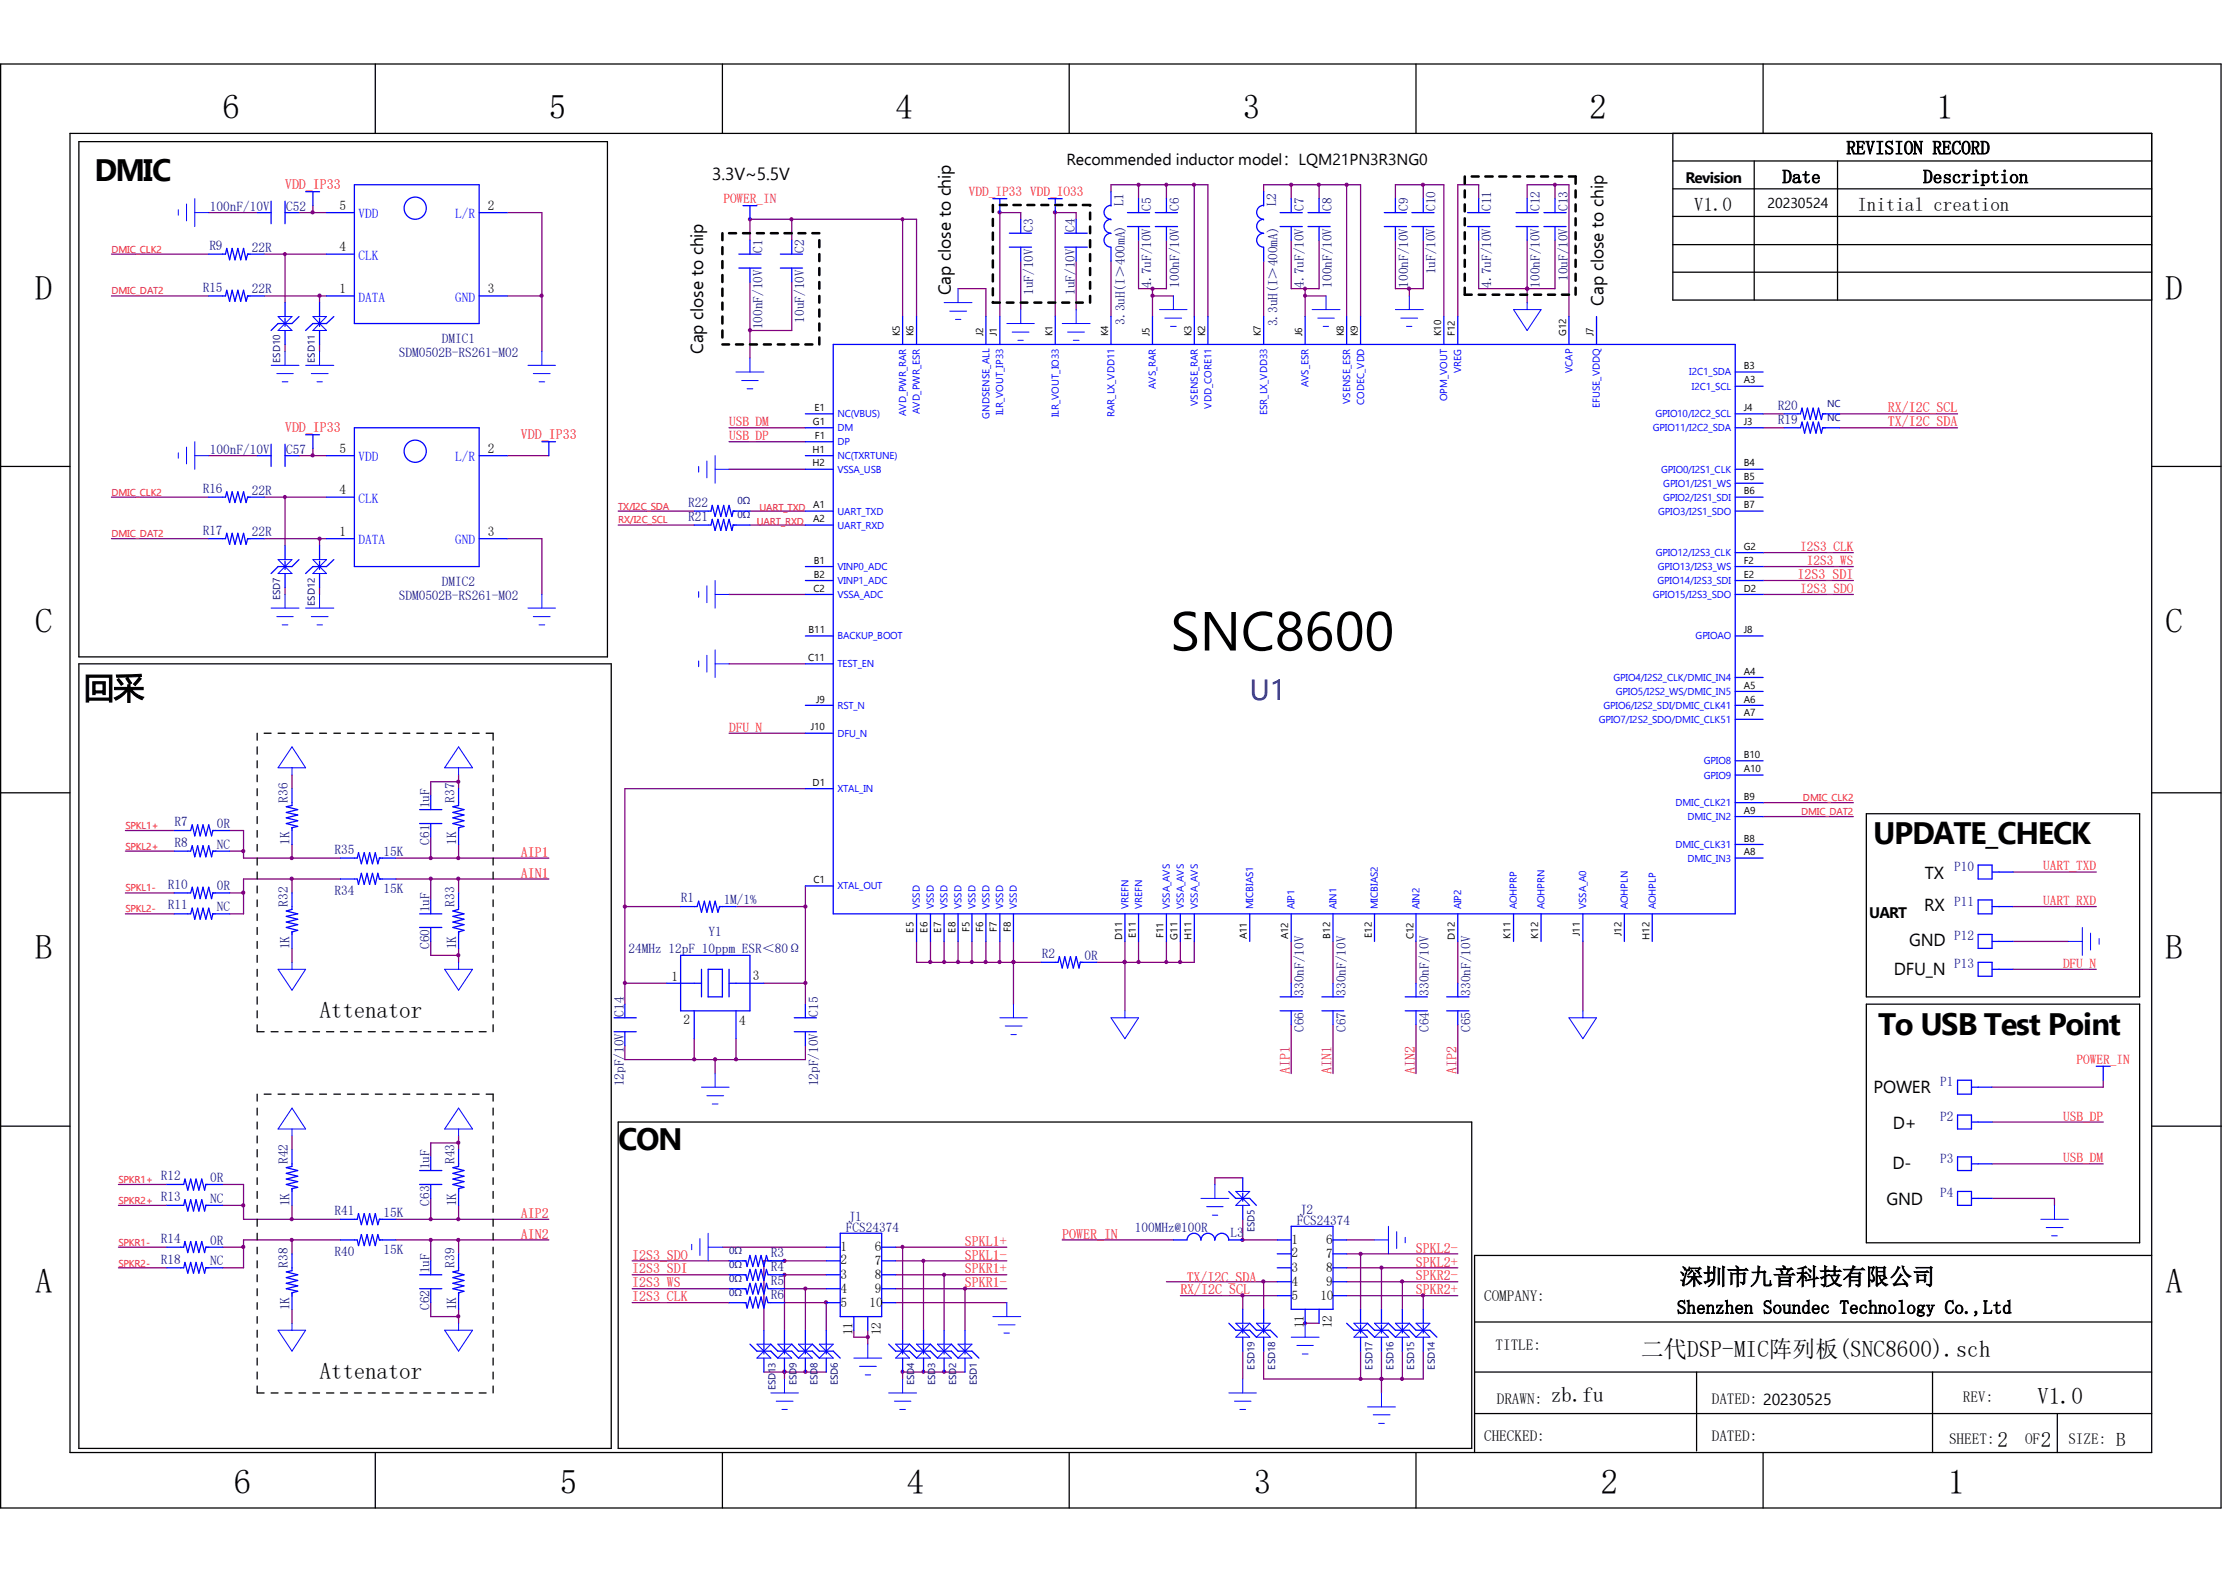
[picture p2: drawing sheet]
<svg xmlns="http://www.w3.org/2000/svg" width="297mm" height="210mm" viewBox="0 0 297 210" stroke-linecap="round" stroke-linejoin="round" font-family="sans-serif">
<defs><g id="words">
<text font-size="7.4" x="156.5" y="86.9">SNC8600</text>
<g font-size="4.6">
<text x="29.8" y="16">6</text>
<text x="73.4" y="16">5</text>
<text x="119.7" y="16">4</text>
<text x="166.1" y="16">3</text>
<text x="212.5" y="16">2</text>
<text x="258.9" y="16">1</text>
<text x="4.7" y="40.1">D</text>
<text x="289.5" y="40.1">D</text>
<text x="4.7" y="84.6">C</text>
<text x="289.5" y="84.6">C</text>
<text x="4.7" y="128.2">B</text>
<text x="289.5" y="128.2">B</text>
<text x="4.7" y="172.7">A</text>
<text x="289.5" y="172.7">A</text>
<text x="31.2" y="199.6">6</text>
<text x="74.8" y="199.6">5</text>
<text x="121.2" y="199.6">4</text>
<text x="167.6" y="199.6">3</text>
<text x="214" y="199.6">2</text>
<text x="260.3" y="199.6">1</text>
</g>
<g font-size="4.1">
<text x="12.6" y="24.2">DMIC</text>
<text x="250.4" y="112.7">UPDATE_CHECK</text>
<text x="251" y="138.3">To USB Test Point</text>
<text x="82.6" y="153.6">CON</text>
</g>
<text font-size="4" x="11.2" y="93.3">回采</text>
<text font-size="3.9" fill="#000080" x="167" y="93.5">U1</text>
<g font-size="3.1">
<text x="42.7" y="136">Attenator</text>
<text x="224.5" y="171.6">深圳市九音科技有限公司</text>
<text x="42.7" y="184.2">Attenator</text>
<text x="219.3" y="181.3">二代DSP-MIC阵列板(SNC8600).sch</text>
<text x="272.3" y="187.6">V1.0</text>
</g>
<g font-size="2.8">
<text x="207.3" y="187.3">zb.fu</text>
<text x="267" y="193.3">2</text>
<text x="272.8" y="193.3">2</text>
</g>
<g font-size="2.5">
<text x="246.8" y="20.6">REVISION RECORD</text>
<text x="226.4" y="28.2">V1.0</text>
<text x="238.3" y="24.5">Date</text>
<text x="248.3" y="28.2">Initial creation</text>
<text x="257.1" y="24.5">Description</text>
<text x="224.2" y="175.5">Shenzhen Soundec Technology Co.,Ltd</text>
<text x="282.9" y="193.1">B</text>
</g>
<g font-size="2.3">
<text x="95.2" y="24.1">3.3V~5.5V</text>
<text x="127.1" y="39.5" transform="rotate(-90 127.1 39.5)">Cap close to chip</text>
<text x="214.3" y="40.9" transform="rotate(-90 214.3 40.9)">Cap close to chip</text>
<text x="94" y="47.3" transform="rotate(-90 94 47.3)">Cap close to chip</text>
<text x="257.3" y="117.5">TX</text>
<text x="257.2" y="121.8">RX</text>
<text x="253.2" y="130.3">DFU_N</text>
<text x="255.2" y="126.4">GND</text>
<text x="250.4" y="146">POWER</text>
<text x="253" y="150.8">D+</text>
<text x="252.2" y="161">GND</text>
<text x="253" y="156.2">D-</text>
</g>
<text font-size="2.1" x="142.5" y="22">Recommended inductor model：LQM21PN3R3NG0</text>
<g font-size="2">
<text x="225.3" y="24.5">Revision</text>
<text x="249.9" y="122.6">UART</text>
<text x="198.4" y="173.9">COMPANY:</text>
<text x="199.9" y="180.3">TITLE:</text>
<text x="200.1" y="187.6">DRAWN:</text>
<text x="228.8" y="187.6">DATED: 20230525</text>
<text x="262.4" y="187.4">REV:</text>
<text x="198.4" y="192.6">CHECKED:</text>
<text x="228.8" y="192.6">DATED:</text>
<text x="260.5" y="193">SHEET:</text>
<text x="270.7" y="193">OF</text>
<text x="276.5" y="193">SIZE:</text>
</g>
<g font-size="1.9" fill="#f00">
<text x="38.1" y="25.2">VDD_IP33</text>
<text x="38.1" y="57.7">VDD_IP33</text>
<text x="69.6" y="58.6">VDD_IP33</text>
<text x="252.3" y="56.9">TX/I2C_SDA</text>
<text x="252.3" y="55.1">RX/I2C_SCL</text>
<text x="240.3" y="77.4">I2S3_SDI</text>
<text x="69.6" y="114.5">AIP1</text>
<text x="69.6" y="117.3">AIN1</text>
<text x="172.4" y="143.4" transform="rotate(-90 172.4 143.4)">AIP1</text>
<text x="178" y="143.4" transform="rotate(-90 178 143.4)">AIN1</text>
<text x="189.1" y="143.4" transform="rotate(-90 189.1 143.4)">AIN2</text>
<text x="194.7" y="143.4" transform="rotate(-90 194.7 143.4)">AIP2</text>
<text x="69.6" y="162.7">AIP2</text>
<text x="69.6" y="165.5">AIN2</text>
<text x="129" y="166.4">SPKL1+</text>
<text x="142" y="165.5">POWER_IN</text>
<text x="189.3" y="167.3">SPKL2-</text>
<text x="84.5" y="168.3">I2S3_SDO</text>
<text x="84.5" y="170.1">I2S3_SDI</text>
<text x="84.5" y="172">I2S3_WS</text>
<text x="84.5" y="173.9">I2S3_CLK</text>
<text x="129" y="168.3">SPKL1-</text>
<text x="129" y="170.1">SPKR1+</text>
<text x="129" y="172">SPKR1-</text>
<text x="157.8" y="172.9">RX/I2C_SCL</text>
<text x="158.6" y="171.2">TX/I2C_SDA</text>
<text x="189.3" y="169.2">SPKL2+</text>
<text x="189.3" y="171.1">SPKR2-</text>
<text x="189.3" y="172.9">SPKR2+</text>
</g>
<text font-size="1.9" x="236.3" y="27.8">20230524</text>
<g font-size="1.8" fill="#000080">
<text x="28.1" y="28.2">100nF/10V</text>
<text x="38.3" y="28.2">C52</text>
<text x="150.2" y="27.6" transform="rotate(-90 150.2 27.6)">L1</text>
<text x="153.9" y="28.2" transform="rotate(-90 153.9 28.2)">C5</text>
<text x="157.6" y="28.2" transform="rotate(-90 157.6 28.2)">C6</text>
<text x="170.6" y="27.6" transform="rotate(-90 170.6 27.6)">L2</text>
<text x="174.3" y="28.2" transform="rotate(-90 174.3 28.2)">C7</text>
<text x="178" y="28.2" transform="rotate(-90 178 28.2)">C8</text>
<text x="188.2" y="28.2" transform="rotate(-90 188.2 28.2)">C9</text>
<text x="191.9" y="28.2" transform="rotate(-90 191.9 28.2)">C10</text>
<text x="199.3" y="28.2" transform="rotate(-90 199.3 28.2)">C11</text>
<text x="205.8" y="28.2" transform="rotate(-90 205.8 28.2)">C12</text>
<text x="209.5" y="28.2" transform="rotate(-90 209.5 28.2)">C13</text>
<text x="28" y="33.4">R9</text>
<text x="33.7" y="33.6">22R</text>
<text x="101.9" y="33.7" transform="rotate(-90 101.9 33.7)">C1</text>
<text x="107.5" y="33.7" transform="rotate(-90 107.5 33.7)">C2</text>
<text x="138.1" y="31" transform="rotate(-90 138.1 31)">C3</text>
<text x="143.7" y="31" transform="rotate(-90 143.7 31)">C4</text>
<text x="27.1" y="38.9">R15</text>
<text x="33.7" y="39.2">22R</text>
<text x="138.1" y="39.4" transform="rotate(-90 138.1 39.4)">1uF/10V</text>
<text x="143.7" y="39.4" transform="rotate(-90 143.7 39.4)">1uF/10V</text>
<text x="153.9" y="38.4" transform="rotate(-90 153.9 38.4)">4.7uF/10V</text>
<text x="157.6" y="38.4" transform="rotate(-90 157.6 38.4)">100nF/10V</text>
<text x="174.3" y="38.4" transform="rotate(-90 174.3 38.4)">4.7uF/10V</text>
<text x="178" y="38.4" transform="rotate(-90 178 38.4)">100nF/10V</text>
<text x="188.2" y="38.4" transform="rotate(-90 188.2 38.4)">100nF/10V</text>
<text x="191.9" y="36.7" transform="rotate(-90 191.9 36.7)">1uF/10V</text>
<text x="199.3" y="38.4" transform="rotate(-90 199.3 38.4)">4.7uF/10V</text>
<text x="205.8" y="38.4" transform="rotate(-90 205.8 38.4)">100nF/10V</text>
<text x="209.5" y="37.6" transform="rotate(-90 209.5 37.6)">10uF/10V</text>
<text x="53.3" y="47.7">SDM0502B-RS261-M02</text>
<text x="59.1" y="45.8">DMIC1</text>
<text x="101.9" y="44" transform="rotate(-90 101.9 44)">100nF/10V</text>
<text x="107.5" y="43.1" transform="rotate(-90 107.5 43.1)">10uF/10V</text>
<text x="150.4" y="43.4" transform="rotate(-90 150.4 43.4)">3.3uH(I＞400mA)</text>
<text x="170.8" y="43.6" transform="rotate(-90 170.8 43.6)">3.3uH(I＞400mA)</text>
<text x="237.7" y="56.6">R19</text>
<text x="237.7" y="54.7">R20</text>
<text x="27.1" y="65.9">R16</text>
<text x="28.1" y="60.7">100nF/10V</text>
<text x="38.3" y="60.7">C57</text>
<text x="27.1" y="71.4">R17</text>
<text x="33.7" y="66.1">22R</text>
<text x="33.7" y="71.7">22R</text>
<text x="92" y="69.6">R21</text>
<text x="92" y="67.7">R22</text>
<text x="53.3" y="80.2">SDM0502B-RS261-M02</text>
<text x="59.1" y="78.3">DMIC2</text>
<text x="38.5" y="107.2" transform="rotate(-90 38.5 107.2)">R36</text>
<text x="57.4" y="108" transform="rotate(-90 57.4 108)">1uF</text>
<text x="60.8" y="107.2" transform="rotate(-90 60.8 107.2)">R37</text>
<text x="23.3" y="110.4">R7</text>
<text x="23.3" y="113.2">R8</text>
<text x="29" y="110.6">0R</text>
<text x="29" y="113.4">NC</text>
<text x="38.7" y="112.9" transform="rotate(-90 38.7 112.9)">1K</text>
<text x="57.4" y="112.9" transform="rotate(-90 57.4 112.9)">C61</text>
<text x="61" y="112.9" transform="rotate(-90 61 112.9)">1K</text>
<text x="22.4" y="118.7">R10</text>
<text x="29" y="119">0R</text>
<text x="44.7" y="119.5">R34</text>
<text x="44.7" y="114.1">R35</text>
<text x="51.3" y="119.3">15K</text>
<text x="51.3" y="114.3">15K</text>
<text x="261.2" y="116.3">P10</text>
<text x="22.4" y="121.5">R11</text>
<text x="29" y="121.8">NC</text>
<text x="38.5" y="121.1" transform="rotate(-90 38.5 121.1)">R32</text>
<text x="57.4" y="121.9" transform="rotate(-90 57.4 121.9)">1uF</text>
<text x="60.8" y="121.1" transform="rotate(-90 60.8 121.1)">R33</text>
<text x="91" y="120.6">R1</text>
<text x="94.7" y="125.1">Y1</text>
<text x="96.7" y="120.8">1M/1%</text>
<text x="261.2" y="121">P11</text>
<text x="261.2" y="125.6">P12</text>
<text x="38.7" y="126.8" transform="rotate(-90 38.7 126.8)">1K</text>
<text x="57.4" y="126.8" transform="rotate(-90 57.4 126.8)">C60</text>
<text x="61" y="126.8" transform="rotate(-90 61 126.8)">1K</text>
<text x="84" y="127.3">24MHz 12pF 10ppm ESR＜80Ω</text>
<text x="139.3" y="128">R2</text>
<text x="144.9" y="128.2">0R</text>
<text x="261.2" y="129.3">P13</text>
<text x="83.4" y="135.8" transform="rotate(-90 83.4 135.8)">C14</text>
<text x="109.3" y="135.8" transform="rotate(-90 109.3 135.8)">C15</text>
<text x="174.3" y="137.9" transform="rotate(-90 174.3 137.9)">C66</text>
<text x="174.3" y="133" transform="rotate(-90 174.3 133)">330nF/10V</text>
<text x="179.9" y="137.9" transform="rotate(-90 179.9 137.9)">C67</text>
<text x="179.9" y="133" transform="rotate(-90 179.9 133)">330nF/10V</text>
<text x="191" y="137.9" transform="rotate(-90 191 137.9)">C64</text>
<text x="191" y="133" transform="rotate(-90 191 133)">330nF/10V</text>
<text x="196.6" y="137.9" transform="rotate(-90 196.6 137.9)">C65</text>
<text x="196.6" y="133" transform="rotate(-90 196.6 133)">330nF/10V</text>
<text x="83.4" y="145.1" transform="rotate(-90 83.4 145.1)">12pF/10V</text>
<text x="109.3" y="145.1" transform="rotate(-90 109.3 145.1)">12pF/10V</text>
<text x="259.3" y="145.1">P1</text>
<text x="259.3" y="149.7">P2</text>
<text x="38.5" y="155.5" transform="rotate(-90 38.5 155.5)">R42</text>
<text x="60.8" y="155.5" transform="rotate(-90 60.8 155.5)">R43</text>
<text x="259.3" y="155.3">P3</text>
<text x="21.5" y="157.7">R12</text>
<text x="21.5" y="160.5">R13</text>
<text x="28.1" y="157.9">0R</text>
<text x="28.1" y="160.7">NC</text>
<text x="38.7" y="161.2" transform="rotate(-90 38.7 161.2)">1K</text>
<text x="57.4" y="161.1" transform="rotate(-90 57.4 161.1)">C63</text>
<text x="57.4" y="156.2" transform="rotate(-90 57.4 156.2)">1uF</text>
<text x="61" y="161.2" transform="rotate(-90 61 161.2)">1K</text>
<text x="259.3" y="159.9">P4</text>
<text x="21.5" y="166">R14</text>
<text x="28.1" y="166.3">0R</text>
<text x="44.7" y="167.8">R40</text>
<text x="44.7" y="162.3">R41</text>
<text x="51.3" y="167.5">15K</text>
<text x="51.3" y="162.6">15K</text>
<text x="103" y="167.9">R3</text>
<text x="113.1" y="164.6">FCS24374</text>
<text x="113.4" y="163.1">J1</text>
<text x="151.7" y="164.6">100MHz@100R</text>
<text x="164.5" y="165.3">L3</text>
<text x="173.4" y="163.7">FCS24374</text>
<text x="173.7" y="162.2">J2</text>
<text x="21.5" y="168.8">R18</text>
<text x="28.1" y="169">NC</text>
<text x="38.5" y="169.4" transform="rotate(-90 38.5 169.4)">R38</text>
<text x="57.4" y="170.1" transform="rotate(-90 57.4 170.1)">1uF</text>
<text x="60.8" y="169.4" transform="rotate(-90 60.8 169.4)">R39</text>
<text x="103" y="169.8">R4</text>
<text x="103" y="171.6">R5</text>
<text x="103" y="173.5">R6</text>
<text x="38.7" y="175" transform="rotate(-90 38.7 175)">1K</text>
<text x="57.4" y="175" transform="rotate(-90 57.4 175)">C62</text>
<text x="61" y="175" transform="rotate(-90 61 175)">1K</text>
</g>
<g font-size="1.8">
<text x="45.4" y="28">5</text>
<text x="65.2" y="28">2</text>
<text x="45.4" y="33.6">4</text>
<text x="45.4" y="39.2">1</text>
<text x="65.2" y="39.2">3</text>
<text x="45.4" y="60.5">5</text>
<text x="65.2" y="60.5">2</text>
<text x="45.4" y="71.6">1</text>
<text x="45.4" y="66">4</text>
<text x="65.2" y="71.6">3</text>
<text x="89.7" y="131">1</text>
<text x="100.6" y="131">3</text>
<text x="91.4" y="136.8">2</text>
<text x="98.8" y="136.9">4</text>
<text x="112.4" y="167.2">1</text>
<text x="116.9" y="167.2">6</text>
<text x="172.6" y="166.2">1</text>
<text x="172.6" y="167.9">2</text>
<text x="177.2" y="166.2">6</text>
<text x="112.4" y="168.8">2</text>
<text x="112.4" y="170.9">3</text>
<text x="112.4" y="172.7">4</text>
<text x="116.9" y="172.7">9</text>
<text x="116.9" y="170.9">8</text>
<text x="116.9" y="169">7</text>
<text x="172.6" y="169.9">3</text>
<text x="172.6" y="171.8">4</text>
<text x="172.6" y="173.7">5</text>
<text x="176.5" y="173.7">10</text>
<text x="177.2" y="171.8">9</text>
<text x="177.2" y="169.9">8</text>
<text x="177.2" y="168.1">7</text>
<text x="112.4" y="174.6">5</text>
<text x="114" y="178.4" transform="rotate(-90 114 178.4)">11</text>
<text x="116.2" y="174.6">10</text>
<text x="117.7" y="178.4" transform="rotate(-90 117.7 178.4)">12</text>
<text x="174.3" y="177.5" transform="rotate(-90 174.3 177.5)">11</text>
<text x="178" y="177.5" transform="rotate(-90 178 177.5)">12</text>
</g>
<g font-size="1.8" fill="#00f">
<text x="47.9" y="29.2">VDD</text>
<text x="60.8" y="29.2">L/R</text>
<text x="47.9" y="34.7">CLK</text>
<text x="47.9" y="40.3">DATA</text>
<text x="60.8" y="40.3">GND</text>
<text x="47.9" y="61.6">VDD</text>
<text x="60.8" y="61.6">L/R</text>
<text x="47.9" y="67.2">CLK</text>
<text x="47.9" y="72.7">DATA</text>
<text x="60.8" y="72.7">GND</text>
</g>
<g font-size="1.8" fill="#f00">
<text x="96.7" y="27.1">POWER_IN</text>
<text x="129.5" y="26.2">VDD_IP33 VDD_IO33</text>
<text x="97.5" y="56.9">USB_DM</text>
<text x="97.5" y="58.8">USB_DP</text>
<text x="240.6" y="73.7">I2S3_CLK</text>
<text x="241.5" y="75.5">I2S3_WS</text>
<text x="240.6" y="79.2">I2S3_SDO</text>
<text x="97.5" y="97.7">DFU_N</text>
<text x="273.1" y="116.3">UART_TXD</text>
<text x="273.1" y="120.9">UART_RXD</text>
<text x="275.8" y="129.3">DFU_N</text>
<text x="277.6" y="142.1">POWER_IN</text>
<text x="275.8" y="149.7">USB_DP</text>
<text x="275.8" y="155.3">USB_DM</text>
</g>
<g font-size="1.3" fill="#f00">
<text x="14.9" y="33.7">DMIC_CLK2</text>
<text x="14.9" y="39.3">DMIC_DAT2</text>
<text x="14.9" y="66.3">DMIC_CLK2</text>
<text x="14.9" y="71.8">DMIC_DAT2</text>
<text x="82.6" y="68.1">TX/I2C_SDA</text>
<text x="82.6" y="69.9">RX/I2C_SCL</text>
<text x="101.2" y="70.1">UART_RXD</text>
<text x="101.5" y="68.3">UART_TXD</text>
<text x="241" y="107">DMIC_CLK2</text>
<text x="16.8" y="110.7">SPKL1+</text>
<text x="16.8" y="113.5">SPKL2+</text>
<text x="240.7" y="108.9">DMIC_DAT2</text>
<text x="16.8" y="119.1">SPKL1-</text>
<text x="16.8" y="121.9">SPKL2-</text>
<text x="15.8" y="158.1">SPKR1+</text>
<text x="15.8" y="160.8">SPKR2+</text>
<text x="15.8" y="166.4">SPKR1-</text>
<text x="15.8" y="169.2">SPKR2-</text>
</g>
<g font-size="1.3">
<text x="120.3" y="44.9" transform="rotate(-90 120.3 44.9)">K5</text>
<text x="122.1" y="44.9" transform="rotate(-90 122.1 44.9)">K6</text>
<text x="131.4" y="44.9" transform="rotate(-90 131.4 44.9)">J2</text>
<text x="133.3" y="44.9" transform="rotate(-90 133.3 44.9)">J1</text>
<text x="140.7" y="44.9" transform="rotate(-90 140.7 44.9)">K1</text>
<text x="148.1" y="44.9" transform="rotate(-90 148.1 44.9)">K4</text>
<text x="153.7" y="44.9" transform="rotate(-90 153.7 44.9)">J5</text>
<text x="159.3" y="44.9" transform="rotate(-90 159.3 44.9)">K3</text>
<text x="161.1" y="44.9" transform="rotate(-90 161.1 44.9)">K2</text>
<text x="168.5" y="44.9" transform="rotate(-90 168.5 44.9)">K7</text>
<text x="174.1" y="44.9" transform="rotate(-90 174.1 44.9)">J6</text>
<text x="179.6" y="44.9" transform="rotate(-90 179.6 44.9)">K8</text>
<text x="181.5" y="44.9" transform="rotate(-90 181.5 44.9)">K9</text>
<text x="192.7" y="44.9" transform="rotate(-90 192.7 44.9)">K10</text>
<text x="194.5" y="44.9" transform="rotate(-90 194.5 44.9)">F12</text>
<text x="209.3" y="44.9" transform="rotate(-90 209.3 44.9)">G12</text>
<text x="213" y="44.9" transform="rotate(-90 213 44.9)">J7</text>
<text x="233.1" y="51.2">A3</text>
<text x="233.1" y="49.4">B3</text>
<text x="108.7" y="56.8">G1</text>
<text x="108.9" y="54.9">E1</text>
<text x="108.9" y="58.6">F1</text>
<text x="233.1" y="54.9">J4</text>
<text x="233.1" y="56.8">J3</text>
<text x="108.6" y="60.5">H1</text>
<text x="108.6" y="62.3">H2</text>
<text x="233.1" y="64.2">B5</text>
<text x="233.1" y="62.3">B4</text>
<text x="108.7" y="67.9">A1</text>
<text x="108.7" y="69.8">A2</text>
<text x="233.1" y="67.9">B7</text>
<text x="233.1" y="66">B6</text>
<text x="108.8" y="75.3">B1</text>
<text x="108.8" y="77.2">B2</text>
<text x="233.1" y="73.4">G2</text>
<text x="233.1" y="75.3">F2</text>
<text x="233.1" y="77.2">E2</text>
<text x="108.8" y="79">C2</text>
<text x="233.1" y="79">D2</text>
<text x="108" y="88.3">C11</text>
<text x="108.1" y="84.6">B11</text>
<text x="233.1" y="84.6">J8</text>
<text x="109.1" y="93.9">J9</text>
<text x="233.1" y="95.7">A7</text>
<text x="233.1" y="93.9">A6</text>
<text x="233.1" y="92">A5</text>
<text x="233.1" y="90.2">A4</text>
<text x="108.4" y="97.6">J10</text>
<text x="233.1" y="101.3">B10</text>
<text x="108.6" y="105">D1</text>
<text x="233.1" y="103.2">A10</text>
<text x="233.1" y="106.8">B9</text>
<text x="233.1" y="108.7">A9</text>
<text x="233.1" y="112.4">B8</text>
<text x="108.8" y="118">C1</text>
<text x="233.1" y="114.3">A8</text>
<text x="122.1" y="124.6" transform="rotate(-90 122.1 124.6)">E5</text>
<text x="124" y="124.6" transform="rotate(-90 124 124.6)">E6</text>
<text x="125.8" y="124.6" transform="rotate(-90 125.8 124.6)">E7</text>
<text x="127.7" y="124.6" transform="rotate(-90 127.7 124.6)">E8</text>
<text x="129.6" y="124.5" transform="rotate(-90 129.6 124.5)">F5</text>
<text x="131.4" y="124.5" transform="rotate(-90 131.4 124.5)">F6</text>
<text x="133.3" y="124.5" transform="rotate(-90 133.3 124.5)">F7</text>
<text x="135.1" y="124.5" transform="rotate(-90 135.1 124.5)">F8</text>
<text x="150" y="125.6" transform="rotate(-90 150 125.6)">D11</text>
<text x="151.8" y="125.3" transform="rotate(-90 151.8 125.3)">E11</text>
<text x="155.5" y="125.3" transform="rotate(-90 155.5 125.3)">F11</text>
<text x="157.4" y="125.6" transform="rotate(-90 157.4 125.6)">G11</text>
<text x="159.3" y="125.6" transform="rotate(-90 159.3 125.6)">H11</text>
<text x="166.7" y="125.5" transform="rotate(-90 166.7 125.5)">A11</text>
<text x="172.2" y="125.5" transform="rotate(-90 172.2 125.5)">A12</text>
<text x="177.8" y="125.4" transform="rotate(-90 177.8 125.4)">B12</text>
<text x="183.4" y="125.3" transform="rotate(-90 183.4 125.3)">E12</text>
<text x="188.9" y="125.5" transform="rotate(-90 188.9 125.5)">C12</text>
<text x="194.5" y="125.6" transform="rotate(-90 194.5 125.6)">D12</text>
<text x="201.9" y="125.4" transform="rotate(-90 201.9 125.4)">K11</text>
<text x="205.6" y="125.4" transform="rotate(-90 205.6 125.4)">K12</text>
<text x="211.2" y="125.1" transform="rotate(-90 211.2 125.1)">J11</text>
<text x="216.7" y="125.1" transform="rotate(-90 216.7 125.1)">J12</text>
<text x="220.5" y="125.6" transform="rotate(-90 220.5 125.6)">H12</text>
</g>
<g font-size="1.3" fill="#000080">
<text x="37.5" y="48.5" transform="rotate(-90 37.5 48.5)">ESD10</text>
<text x="42.1" y="48.5" transform="rotate(-90 42.1 48.5)">ESD11</text>
<text x="244.2" y="56.3">NC</text>
<text x="244.2" y="54.4">NC</text>
<text x="98.6" y="69.3">0Ω</text>
<text x="98.6" y="67.4">0Ω</text>
<text x="37.5" y="80.2" transform="rotate(-90 37.5 80.2)">ESD7</text>
<text x="42.1" y="80.9" transform="rotate(-90 42.1 80.9)">ESD12</text>
<text x="97.5" y="167.6">0Ω</text>
<text x="167.7" y="164.6" transform="rotate(-90 167.7 164.6)">ESD5</text>
<text x="97.5" y="169.4">0Ω</text>
<text x="97.5" y="171.3">0Ω</text>
<text x="97.5" y="173.1">0Ω</text>
<text x="103.7" y="185.8" transform="rotate(-90 103.7 185.8)">ESD13</text>
<text x="106.5" y="185" transform="rotate(-90 106.5 185)">ESD9</text>
<text x="109.3" y="185" transform="rotate(-90 109.3 185)">ESD8</text>
<text x="112" y="185" transform="rotate(-90 112 185)">ESD6</text>
<text x="122.2" y="185" transform="rotate(-90 122.2 185)">ESD4</text>
<text x="125" y="185" transform="rotate(-90 125 185)">ESD3</text>
<text x="127.8" y="185" transform="rotate(-90 127.8 185)">ESD2</text>
<text x="130.6" y="185" transform="rotate(-90 130.6 185)">ESD1</text>
<text x="167.7" y="183" transform="rotate(-90 167.7 183)">ESD19</text>
<text x="170.5" y="183" transform="rotate(-90 170.5 183)">ESD18</text>
<text x="183.5" y="183" transform="rotate(-90 183.5 183)">ESD17</text>
<text x="186.3" y="183" transform="rotate(-90 186.3 183)">ESD16</text>
<text x="189" y="183" transform="rotate(-90 189 183)">ESD15</text>
<text x="191.8" y="183" transform="rotate(-90 191.8 183)">ESD14</text>
</g>
<g font-size="1.3" fill="#00f">
<text x="154.5" y="52" transform="rotate(-90 154.5 52)">AVS_RAR</text>
<text x="174.9" y="51.7" transform="rotate(-90 174.9 51.7)">AVS_ESR</text>
<text x="180.5" y="54" transform="rotate(-90 180.5 54)">VSENSE_ESR</text>
<text x="193.5" y="53.6" transform="rotate(-90 193.5 53.6)">OPM_VOUT</text>
<text x="195.3" y="49.8" transform="rotate(-90 195.3 49.8)">VREG</text>
<text x="210.2" y="49.9" transform="rotate(-90 210.2 49.9)">VCAP</text>
<text x="225.8" y="50.2">I2C1_SDA</text>
<text x="226.1" y="52.1">I2C1_SCL</text>
<text x="111.9" y="57.6">DM</text>
<text x="111.9" y="59.5">DP</text>
<text x="111.9" y="55.8">NC(VBUS)</text>
<text x="121.1" y="55.6" transform="rotate(-90 121.1 55.6)">AVD_PWR_RAR</text>
<text x="123" y="55.3" transform="rotate(-90 123 55.3)">AVD_PWR_ESR</text>
<text x="132.2" y="55.9" transform="rotate(-90 132.2 55.9)">GNDSENSE_ALL</text>
<text x="134.1" y="55.5" transform="rotate(-90 134.1 55.5)">ILR_VOUT_IP33</text>
<text x="141.5" y="55.8" transform="rotate(-90 141.5 55.8)">ILR_VOUT_IO33</text>
<text x="149" y="55.7" transform="rotate(-90 149 55.7)">RAR_LX_VDD11</text>
<text x="160.1" y="54.2" transform="rotate(-90 160.1 54.2)">VSENSE_RAR</text>
<text x="161.9" y="54.6" transform="rotate(-90 161.9 54.6)">VDD_CORE11</text>
<text x="169.4" y="55.5" transform="rotate(-90 169.4 55.5)">ESR_LX_VDD33</text>
<text x="182.3" y="54.1" transform="rotate(-90 182.3 54.1)">CODEC_VDD</text>
<text x="213.9" y="54.5" transform="rotate(-90 213.9 54.5)">EFUSE_VDDQ</text>
<text x="220.9" y="57.6">GPIO11/I2C2_SDA</text>
<text x="221.3" y="55.8">GPIO10/I2C2_SCL</text>
<text x="111.9" y="61.3">NC(TXRTUNE)</text>
<text x="111.9" y="63.2">VSSA_USB</text>
<text x="222" y="63.2">GPIO0/I2S1_CLK</text>
<text x="222.3" y="65">GPIO1/I2S1_WS</text>
<text x="111.9" y="68.7">UART_TXD</text>
<text x="111.9" y="70.6">UART_RXD</text>
<text x="221.7" y="68.7">GPIO3/I2S1_SDO</text>
<text x="222.3" y="66.9">GPIO2/I2S1_SDI</text>
<text x="111.9" y="76.2">VINP0_ADC</text>
<text x="221.3" y="74.3">GPIO12/I2S3_CLK</text>
<text x="221.6" y="76.2">GPIO13/I2S3_WS</text>
<text x="111.9" y="79.9">VSSA_ADC</text>
<text x="111.9" y="78">VINP1_ADC</text>
<text x="220.9" y="79.9">GPIO15/I2S3_SDO</text>
<text x="221.6" y="78">GPIO14/I2S3_SDI</text>
<text x="111.9" y="85.4">BACKUP_BOOT</text>
<text x="111.9" y="89.2">TEST_EN</text>
<text x="226.7" y="85.4">GPIOAO</text>
<text x="111.9" y="94.7">RST_N</text>
<text x="214.3" y="94.7">GPIO6/I2S2_SDI/DMIC_CLK41</text>
<text x="215.7" y="91">GPIO4/I2S2_CLK/DMIC_IN4</text>
<text x="216" y="92.8">GPIO5/I2S2_WS/DMIC_IN5</text>
<text x="111.9" y="98.4">DFU_N</text>
<text x="213.7" y="96.6">GPIO7/I2S2_SDO/DMIC_CLK51</text>
<text x="111.9" y="105.8">XTAL_IN</text>
<text x="223.9" y="107.7">DMIC_CLK21</text>
<text x="227.8" y="104">GPIO9</text>
<text x="227.8" y="102.1">GPIO8</text>
<text x="223.9" y="113.3">DMIC_CLK31</text>
<text x="225.6" y="109.6">DMIC_IN2</text>
<text x="111.9" y="118.8">XTAL_OUT</text>
<text x="225.6" y="115.1">DMIC_IN3</text>
<text x="123" y="121.5" transform="rotate(-90 123 121.5)">VSSD</text>
<text x="124.8" y="121.5" transform="rotate(-90 124.8 121.5)">VSSD</text>
<text x="126.7" y="121.5" transform="rotate(-90 126.7 121.5)">VSSD</text>
<text x="128.5" y="121.5" transform="rotate(-90 128.5 121.5)">VSSD</text>
<text x="130.4" y="121.5" transform="rotate(-90 130.4 121.5)">VSSD</text>
<text x="132.2" y="121.5" transform="rotate(-90 132.2 121.5)">VSSD</text>
<text x="134.1" y="121.5" transform="rotate(-90 134.1 121.5)">VSSD</text>
<text x="135.9" y="121.5" transform="rotate(-90 135.9 121.5)">VSSD</text>
<text x="150.8" y="121.5" transform="rotate(-90 150.8 121.5)">VREFN</text>
<text x="152.6" y="121.5" transform="rotate(-90 152.6 121.5)">VREFN</text>
<text x="156.4" y="121.5" transform="rotate(-90 156.4 121.5)">VSSA_AVS</text>
<text x="158.2" y="121.5" transform="rotate(-90 158.2 121.5)">VSSA_AVS</text>
<text x="160.1" y="121.5" transform="rotate(-90 160.1 121.5)">VSSA_AVS</text>
<text x="167.5" y="121.5" transform="rotate(-90 167.5 121.5)">MICBIAS1</text>
<text x="173.1" y="121.5" transform="rotate(-90 173.1 121.5)">AIP1</text>
<text x="178.6" y="121.5" transform="rotate(-90 178.6 121.5)">AIN1</text>
<text x="184.2" y="121.5" transform="rotate(-90 184.2 121.5)">MICBIAS2</text>
<text x="189.7" y="121.5" transform="rotate(-90 189.7 121.5)">AIN2</text>
<text x="195.3" y="121.5" transform="rotate(-90 195.3 121.5)">AIP2</text>
<text x="202.8" y="121.5" transform="rotate(-90 202.8 121.5)">AOHPRP</text>
<text x="206.5" y="121.5" transform="rotate(-90 206.5 121.5)">AOHPRN</text>
<text x="212" y="121.5" transform="rotate(-90 212 121.5)">VSSA_A0</text>
<text x="217.6" y="121.5" transform="rotate(-90 217.6 121.5)">AOHPLN</text>
<text x="221.3" y="121.5" transform="rotate(-90 221.3 121.5)">AOHPLP</text>
</g>
</g></defs>
<g fill="none" stroke="#800080" stroke-width=".17">
<path d="M14.9 39.5h13M14.9 34h13M27.9 28.4h6.5M35.3 39.5h8.3M35.3 34h8.3M38.1 34v6.4M40 28.4h3.6M41.8 27.5v.9M42.7 39.5v.9M67.8 28.4h4.6v18.5M67.8 39.5h4.6M100.2 29.3h.1"/>
<path d="M100.2 29.3v2.8M100.2 37.7v10.1M100.2 29.3h22.3v13M105.8 29.3v2.8M105.8 37.7v6.5h-5.6M120.6 29.3v13M128.1 38.6h3.7v3.7M133.6 28.4h.1M133.6 28.4v13.9M133.6 28.4h2.8v.9M136.4 34.9v6.5M141.1 28.4h.1"/>
<path d="M141.1 28.4v13.9M141.1 28.4h2.7v.9M143.8 34.9v6.5M148.5 25.6v-.9h13v17.6M148.5 34.9v7.4M152.2 32.1v6.5h3.7v-6.5M152.2 24.7v1.8M154.1 38.6v3.7M154.1 39.5h2.7M155.9 24.7v1.8M159.6 24.7v17.6M168.9 25.6v-.9h13v17.6"/>
<path d="M168.9 34.9v7.4M172.6 32.1v6.5h3.7v-6.5M172.6 24.7v1.8M174.5 39.5h2.7M174.5 38.6v3.7M176.3 24.7v1.8M180 24.7v17.6M186.5 32.1v6.5h3.7v-6.5M186.5 26.5v-1.8h6.5v17.6M188.4 38.6v.9M190.2 24.7v1.8M197.7 32.1v6.5h10.2v-6.5"/>
<path d="M197.7 26.5v-1.8h-2.8v17.6M204.1 38.6h.1M204.1 26.5v-1.8h5.6v17.6M204.1 32.1v8.3M207.9 24.7v1.8M38.1 46v.9M41.8 59.9v1M42.7 46v.9M97.5 57.1h10.2M97.5 59h10.2M235.7 57.1h2.8M235.7 55.3h2.8"/>
<path d="M245.9 57.1h15.8M245.9 55.3h15.8M14.9 72h13M14.9 66.4h13M27.9 60.9h6.5M35.3 72h8.3M35.3 66.4h8.3M38.1 66.4v6.5M38.1 78.5v.9M40 60.9h3.6M42.7 72v.9M42.7 78.5v.9"/>
<path d="M67.8 72h4.6v7.4M67.8 60.9h5.6M82.6 68.3h10.2M82.6 70.1h10.2M97.5 62.7h10.2M97.5 79.4h10.2M100.2 68.3h7.5M100.2 70.1h7.5M235.7 79.4h12M235.7 73.8h12M235.7 75.7h12M235.7 77.6h12"/>
<path d="M97.5 88.7h10.2M97.5 98h10.2M16.8 111h6.5M16.8 113.7h6.5M16.8 119.3h6.5M30.7 111h1.9v3.6h12.9M30.7 113.7h1.9M30.7 119.3h1.9M39 103.5v1.9M39 112.8v1.8M39 117.4v1.9M45.5 117.4h-12.9v4.7h-1.9"/>
<path d="M52.9 117.4h20.5M52.9 114.6h20.5M57.6 111.8v2.8M57.6 117.4v2.8M61.3 104.4h-3.7v1.9M61.3 103.5v1.9M61.3 112.8v1.8M61.3 117.4v1.9M107.7 105.4h-24.2v28.8M107.7 118.4v15.8M235.7 107.2h12M235.7 109.1h12"/>
<path d="M269.1 116.5h11.1M16.8 122.1h6.5M39 126.7v1.9M57.6 125.8v1.8h3.7M61.3 126.7v1.9M83.5 139.7v1.9h24.2v-1.9M83.5 121.1h7.5M83.5 131.4h5.6M92.8 138.8v2.8M98.4 121.1h9.3M98.4 138.8v2.8M102.1 131.4h5.6"/>
<path d="M122.5 125.8v2.8h16.7M124.4 128.6h.1M124.4 125.8v2.8M126.2 125.8v2.8M128.1 125.8v2.8M129.9 128.6h.1M129.9 125.8v2.8M131.8 128.6h.1M131.8 125.8v2.8M133.6 125.8v2.8M135.5 128.6h.1M135.5 125.8v8.4"/>
<path d="M150.4 128.6h.1M150.4 125.8v9.2M152.2 125.8v2.8M155.9 125.8v2.8M157.8 125.8v2.8M159.6 125.8v2.8h-13M172.6 125.8v5.6M172.6 136.9v6.5M178.2 125.8v5.6M178.2 136.9v6.5M189.3 125.8v5.6M189.3 136.9v6.5"/>
<path d="M194.9 125.8v5.6M194.9 136.9v6.5M211.6 125.8v9.2M269.1 121.1h11.1M269.1 129.5h11.1M269.1 125.8h7.4M15.8 158.2h6.5M29.8 158.2h2.8v4.7h12.9M39 151.8v1.8M61.3 152.7h-3.7v1.9M61.3 151.8v1.8M95.6 141.6v1.8"/>
<path d="M166.1 157.4h-3.7v.8M266.3 149.9h14.8M266.3 155.5h14.8M281.1 144.3v.9h-14.8M15.8 166.6h6.5M15.8 161h6.5M15.8 169.4h6.5M29.8 166.6h2.8M29.8 161h2.8M39 161v1.9M39 165.7v1.8M39 174.9v1.9"/>
<path d="M45.5 165.7h-12.9v3.7h-2.8M52.9 165.7h20.5M52.9 162.9h20.5M57.6 160.1v2.8M57.6 165.7v2.7M57.6 174v1.9h3.7M61.3 161v1.9M61.3 165.7v1.8M61.3 174.9v1.9M84.5 168.4h13M84.5 170.3h13M84.5 172.2h13"/>
<path d="M84.5 174h13M96.6 166.6h13.8M104.9 170.3h.1M104.9 168.4h.1M104.9 170.3h5.5M104.9 172.2h5.5M104.9 174h5.5M104.9 170.3v7.4M107.7 172.2v5.5M110.4 174h.1M110.4 168.4h-8.3v9.3M110.4 174v3.7"/>
<path d="M114.1 177.7v.9h1.9M116 177.7v1.9M119.7 166.6h14.9M119.7 168.4h14.9M119.7 170.3h14.9M119.7 172.2h14.9M119.7 174h14.9M120.6 166.6v11.1M123.4 168.4v9.3M126.2 170.3v7.4M129 172.2v5.5M142 165.7h14.8"/>
<path d="M155.9 171.2h14.8M157.8 173.1h12.9M166.1 165.7h.1M166.1 165.7h4.6M166.1 162.9v2.8M166.1 173.1v1.8M168.9 171.2v3.7M174.5 176.8h.1M174.5 176.8h1.8M180 165.7h3.7M180 169.4h14.9M180 173.1h14.9"/>
<path d="M180 167.5h14.9M180 171.2h14.9M181.9 167.5v7.4M184.7 169.4v5.5M187.5 171.2v3.7M190.2 173.1v1.8M266.3 160.1h8.3v.9M102.1 183.3h8.3M104.9 183.3h.1M104.9 183.3v.9M107.7 183.3h.1M120.6 183.3h.1"/>
<path d="M120.6 183.3v.9M120.6 183.3h8.4M123.4 183.3h.1M126.2 183.3h.1M166.1 180.5v3.7M168.9 180.5v3.7h21.3v-3.7M181.9 180.5v3.7M184.7 184.2h.1M184.7 180.5v5.6M187.5 180.5v3.7"/>
</g>
<g fill="#800080" stroke="#800080" stroke-width=".13">
<circle cx="120.6" cy="29.3" r=".2"/>
<circle cx="105.8" cy="29.3" r=".21"/>
<circle cx="100.2" cy="44.1" r=".21"/>
<circle cx="100.2" cy="29.3" r=".21"/>
<circle cx="133.6" cy="28.4" r=".21"/>
<circle cx="141" cy="28.4" r=".21"/>
<circle cx="154.1" cy="38.6" r=".21"/>
<circle cx="154.1" cy="39.5" r=".21"/>
<circle cx="174.4" cy="38.6" r=".2"/>
<circle cx="174.4" cy="39.5" r=".2"/>
<circle cx="188.3" cy="38.6" r=".21"/>
<circle cx="159.6" cy="24.7" r=".21"/>
<circle cx="152.2" cy="24.7" r=".21"/>
<circle cx="155.9" cy="24.7" r=".2"/>
<circle cx="180" cy="24.7" r=".21"/>
<circle cx="172.6" cy="24.7" r=".21"/>
<circle cx="176.3" cy="24.7" r=".21"/>
<circle cx="190.2" cy="24.7" r=".21"/>
<circle cx="204.1" cy="38.6" r=".21"/>
<circle cx="207.8" cy="24.7" r=".2"/>
<circle cx="107.7" cy="121.1" r=".21"/>
<circle cx="83.5" cy="131.3" r=".21"/>
<circle cx="107.7" cy="131.3" r=".21"/>
<circle cx="152.2" cy="128.5" r=".21"/>
<circle cx="133.6" cy="128.5" r=".21"/>
<circle cx="135.5" cy="128.5" r=".21"/>
<circle cx="150.3" cy="128.5" r=".21"/>
<circle cx="98.4" cy="141.5" r=".21"/>
<circle cx="92.8" cy="141.5" r=".21"/>
<circle cx="95.6" cy="141.5" r=".21"/>
<circle cx="83.5" cy="121.1" r=".21"/>
<circle cx="41.8" cy="28.4" r=".21"/>
<circle cx="42.7" cy="39.5" r=".21"/>
<circle cx="38.1" cy="33.9" r=".2"/>
<circle cx="72.4" cy="39.5" r=".21"/>
<circle cx="41.8" cy="60.8" r=".21"/>
<circle cx="42.7" cy="72" r=".21"/>
<circle cx="38.1" cy="66.4" r=".2"/>
<circle cx="57.6" cy="117.4" r=".21"/>
<circle cx="61.3" cy="127.6" r=".21"/>
<circle cx="57.6" cy="114.6" r=".21"/>
<circle cx="61.3" cy="104.4" r=".21"/>
<circle cx="61.3" cy="114.6" r=".21"/>
<circle cx="61.3" cy="117.4" r=".21"/>
<circle cx="39" cy="114.6" r=".21"/>
<circle cx="39" cy="117.4" r=".21"/>
<circle cx="57.6" cy="165.7" r=".21"/>
<circle cx="61.3" cy="175.9" r=".21"/>
<circle cx="57.6" cy="162.9" r=".21"/>
<circle cx="61.3" cy="152.7" r=".21"/>
<circle cx="61.3" cy="162.9" r=".21"/>
<circle cx="61.3" cy="165.7" r=".21"/>
<circle cx="39" cy="162.9" r=".21"/>
<circle cx="39" cy="165.7" r=".21"/>
<circle cx="116" cy="178.6" r=".21"/>
<circle cx="32.5" cy="113.7" r=".21"/>
<circle cx="32.5" cy="119.3" r=".21"/>
<circle cx="32.5" cy="161" r=".21"/>
<circle cx="32.5" cy="166.6" r=".21"/>
<circle cx="120.6" cy="166.6" r=".2"/>
<circle cx="123.4" cy="168.4" r=".2"/>
<circle cx="129" cy="172.1" r=".21"/>
<circle cx="126.2" cy="170.3" r=".21"/>
<circle cx="126.2" cy="183.3" r=".21"/>
<circle cx="123.4" cy="183.3" r=".2"/>
<circle cx="120.6" cy="183.3" r=".2"/>
<circle cx="174.4" cy="176.8" r=".2"/>
<circle cx="166.1" cy="165.7" r=".21"/>
<circle cx="110.4" cy="174" r=".21"/>
<circle cx="107.7" cy="172.1" r=".21"/>
<circle cx="104.9" cy="170.3" r=".21"/>
<circle cx="104.9" cy="168.4" r=".21"/>
<circle cx="107.7" cy="183.3" r=".21"/>
<circle cx="104.9" cy="183.3" r=".21"/>
<circle cx="190.2" cy="173.1" r=".21"/>
<circle cx="187.4" cy="171.2" r=".21"/>
<circle cx="184.7" cy="169.4" r=".21"/>
<circle cx="181.9" cy="167.5" r=".21"/>
<circle cx="181.9" cy="184.2" r=".21"/>
<circle cx="184.7" cy="184.2" r=".21"/>
<circle cx="187.4" cy="184.2" r=".21"/>
<circle cx="166.1" cy="173.1" r=".21"/>
<circle cx="131.7" cy="128.5" r=".21"/>
<circle cx="124.3" cy="128.5" r=".21"/>
<circle cx="126.2" cy="128.5" r=".21"/>
<circle cx="128.1" cy="128.5" r=".21"/>
<circle cx="129.9" cy="128.5" r=".2"/>
<circle cx="155.9" cy="128.5" r=".2"/>
<circle cx="157.7" cy="128.5" r=".21"/>
<circle cx="168.9" cy="171.2" r=".21"/>
</g>
<g fill="none" stroke="#00f" stroke-width=".17">
<path d="M27.9 34h2.2l.2-.8 .4 1.5 .3-1.5 .4 1.5 .4-1.5 .4 1.5 .4-1.5 .3 1.5 .2-.7h2.2M27.9 39.5h2.2l.2-.7 .4 1.5 .3-1.5 .4 1.5 .4-1.5 .4 1.5 .4-1.5 .3 1.5 .2-.8h2.2M34.4 28.4h1.8M36.2 26.9v3M38.1 28.4h1.9M38.1 26.9v3M40.9 25.6h1.8M41.8 25.6v1.9M43.6 34h3.8M43.6 28.4h3.8M43.6 39.5h3.8M47.4 24.7h16.7v18.5h-16.7z"/>
<path d="M64.1 28.4h3.7M64.1 39.5h3.7M98.8 34h2.9M98.8 35.8h2.9M99.3 27.5h1.9M100.2 27.5v1.8M100.2 32.1v1.9M100.2 35.8v1.9M104.3 34h3M104.3 35.8h3M105.8 32.1v1.9M105.8 35.8v1.9"/>
<path d="M132.7 26.5h1.9M133.6 26.5v1.9M134.9 31.2h3M134.9 33h3M136.4 29.3v1.9M136.4 33v1.9M140.1 26.5h1.9M141.1 26.5v1.9M142.3 31.2h3M142.3 33h3M143.8 29.3v1.9M143.8 33v1.9"/>
<path d="M148.5 25.6v1.9M148.5 33v1.9M148.5 31.2a.91 .91 0 0 0-.9 .9 .91 .91 0 0 0 .9 .9M148.5 29.4v-.1a.93 .93 0 0 0-.9 .9 .93 .93 0 0 0 .9 1M148.5 27.5v-.1a.93 .93 0 0 0-.9 1 .93 .93 0 0 0 .9 .9M150.7 28.4h3M150.7 30.3h3M152.2 26.5v1.9M152.2 30.3v1.8M154.4 28.4h3M154.4 30.3h3M155.9 26.5v1.9"/>
<path d="M155.9 30.3v1.8M168.9 31.2a.91 .91 0 0 0-.9 .9 .91 .91 0 0 0 .9 .9M168.9 29.4v-.1a.93 .93 0 0 0-.9 .9 .93 .93 0 0 0 .9 1M168.9 27.5v-.1a.93 .93 0 0 0-.9 1 .93 .93 0 0 0 .9 .9M168.9 25.6v1.9M168.9 33v1.9M171.1 28.4h3M171.1 30.3h3M172.6 26.5v1.9M172.6 30.3v1.8M174.8 28.4h3M174.8 30.3h3"/>
<path d="M176.3 26.5v1.9M176.3 30.3v1.8M185 28.4h3M185 30.3h3M186.5 26.5v1.9M186.5 30.3v1.8M188.7 28.4h3M188.7 30.3h3M190.2 26.5v1.9M190.2 30.3v1.8M196.2 28.4h2.9M196.2 30.3h2.9"/>
<path d="M197.7 26.5v1.9M197.7 30.3v1.8M202.6 28.4h3M202.6 30.3h3M204.1 26.5v1.9M204.1 30.3v1.8M206.4 28.4h2.9M206.4 30.3h2.9M207.9 26.5v1.9M207.9 30.3v1.8M36.2 59.4v2.9M38.1 40.4v1.9"/>
<path d="M38.1 42.5v1.1M38.1 44.2v1.8M38.1 59.4v2.9M40 42.3l-1 .9h-1.8l-1 1M40.9 58.1h1.8M41.8 58.1v1.8M42.7 40.4v1.9M42.7 42.5v1.1M42.7 44.2v1.8M44.6 42.3l-1 .9h-1.8l-.9 1M47.4 57.1h16.7v18.6h-16.7zM72.4 59h1.9"/>
<path d="M73.4 59v1.9M107.7 57.1h3.7M107.7 55.3h3.7M107.7 59h3.7M111.4 46h120.5v76.1h-120.5zM120.6 42.3v3.7M122.5 42.3v3.7M131.8 42.3v3.7M133.6 42.3v3.7M141.1 42.3v3.7M148.5 42.3v3.7M154.1 42.3v3.7"/>
<path d="M159.6 42.3v3.7M161.5 42.3v3.7M168.9 42.3v3.7M174.5 42.3v3.7M180 42.3v3.7M181.9 42.3v3.7M193 42.3v3.7M194.9 42.3v3.7M209.7 42.3v3.7M213.4 42.3v3.7M231.9 57.1h3.8M231.9 55.3h3.8"/>
<path d="M231.9 51.6h3.8M231.9 49.7h3.8M238.5 57.1h2.2l.2-.7 .3 1.5 .4-1.5 .4 1.5 .4-1.5 .3 1.5 .4-1.5 .4 1.5 .1-.8h2.3M238.5 55.3h2.2l.2-.8 .3 1.5 .4-1.5 .4 1.5 .4-1.5 .3 1.5 .4-1.5 .4 1.5 .1-.7h2.3M27.9 66.4h2.2l.2-.7 .4 1.4 .3-1.4 .4 1.4 .4-1.4 .4 1.4 .4-1.4 .3 1.4 .2-.7h2.2M27.9 72h2.2l.2-.8 .4 1.5 .3-1.5 .4 1.5 .4-1.5 .4 1.5 .4-1.5 .3 1.5 .2-.7h2.2M34.4 60.9h1.8M38.1 72.9v1.9M38.1 75v1.1M38.1 76.6v1.9M38.1 60.9h1.9M40 74.8l-1 .9h-1.8l-1 .9"/>
<path d="M42.7 72.9v1.9M42.7 75v1.1M42.7 76.6v1.9M43.6 60.9h3.8M43.6 66.4h3.8M43.6 72h3.8M44.6 74.8l-1 .9h-1.8l-.9 .9M64.1 60.9h3.7M64.1 72h3.7M92.8 70.1h2.2l.2-.7 .4 1.5 .4-1.5 .4 1.5 .3-1.5 .4 1.5 .4-1.5 .3 1.5 .2-.8h2.2M92.8 68.3h2.2l.2-.8 .4 1.5 .4-1.5 .4 1.5 .3-1.5 .4 1.5 .4-1.5 .3 1.5 .2-.7h2.2M107.7 60.9h3.7"/>
<path d="M107.7 75.7h3.7M107.7 70.1h3.7M107.7 68.3h3.7M107.7 62.7h3.7M107.7 79.4h3.7M107.7 77.6h3.7M231.9 66.4h3.8M231.9 75.7h3.8M231.9 68.3h3.8M231.9 62.7h3.8M231.9 79.4h3.8M231.9 77.6h3.8"/>
<path d="M231.9 73.8h3.8M231.9 64.6h3.8M107.7 85h3.7M107.7 88.7h3.7M107.7 94.2h3.7M107.7 98h3.7M231.9 85h3.8M231.9 94.2h3.8M231.9 96.1h3.8M231.9 92.4h3.8M231.9 90.5h3.8M23.3 111h2.2l.2-.8 .3 1.5 .4-1.5 .4 1.5 .3-1.5 .4 1.5 .4-1.5 .4 1.5 .1-.7h2.3"/>
<path d="M23.3 113.7h2.2l.2-.7 .3 1.5 .4-1.5 .4 1.5 .3-1.5 .4 1.5 .4-1.5 .4 1.5 .1-.8h2.3M23.3 119.3h2.2l.2-.8 .3 1.6 .4-1.6 .4 1.6 .3-1.6 .4 1.6 .4-1.6 .4 1.6 .1-.8h2.3M39 119.3v2.2l-.7 .2 1.5 .4-1.5 .3 1.5 .4-1.5 .4 1.5 .3-1.5 .4 1.5 .4-.8 .2v2.2M39 105.4v2.2l-.7 .2 1.5 .4-1.5 .3 1.5 .4-1.5 .4 1.5 .3-1.5 .4 1.5 .4-.8 .2v2.2M45.5 117.4h2.3l.1 .8 .4-1.5 .4 1.5 .4-1.5 .3 1.5 .4-1.5 .4 1.5 .3-1.5 .2 .7h2.2M45.5 114.6h2.3l.1-.7 .4 1.5 .4-1.5 .4 1.5 .3-1.5 .4 1.5 .4-1.5 .3 1.5 .2-.8h2.2M56.1 110h3M56.1 108.2h3M57.6 106.3v1.9M57.6 110v1.8M61.3 119.3v2.2l-.8 .2 1.5 .4-1.5 .3 1.5 .4-1.5 .4 1.5 .3-1.5 .4 1.5 .4-.7 .2v2.2M61.3 105.4v2.2l-.8 .2 1.5 .4-1.5 .3 1.5 .4-1.5 .4 1.5 .3-1.5 .4 1.5 .4-.7 .2v2.2"/>
<path d="M107.7 105.4h3.7M107.7 118.4h3.7M231.9 114.6h3.8M231.9 103.5h3.8M231.9 101.6h3.8M231.9 109.1h3.8M231.9 107.2h3.8M231.9 112.8h3.8M264.4 115.6h1.9v1.8h-1.9zM266.3 116.5h2.8M23.3 122.1h2.2l.2-.8 .3 1.5 .4-1.5 .4 1.5 .3-1.5 .4 1.5 .4-1.5 .4 1.5 .1-.7h2.3M56.1 122.1h3"/>
<path d="M56.1 123.9h3M57.6 120.2v1.9M57.6 123.9v1.9M82.1 136h2.9M82.1 137.8h2.9M83.5 134.2v1.8M83.5 137.8v1.9M89.1 131.4h4.7M91 127.6h9.2v7.4h-9.2zM91 121.1h2.2l.2-.7 .4 1.5 .3-1.5 .4 1.5 .4-1.5 .3 1.5 .4-1.5 .4 1.5 .2-.8h2.2M92.8 135v3.8M93.8 129.5v3.7"/>
<path d="M94.7 129.5h1.9v3.7h-1.9zM97.5 129.5v3.7M97.5 131.4h4.6M98.4 135v3.8M106.2 136h2.9M106.2 137.8h2.9M107.7 134.2v1.8M107.7 137.8v1.9M122.5 122.1v3.7M124.4 122.1v3.7M126.2 122.1v3.7M128.1 122.1v3.7"/>
<path d="M129.9 122.1v3.7M131.8 122.1v3.7M133.6 122.1v3.7M135.5 122.1v3.7M139.2 128.6h2.2l.2-.8 .4 1.5 .3-1.5 .4 1.5 .4-1.5 .4 1.5 .3-1.5 .4 1.5 .2-.7h2.2M150.4 122.1v3.7M152.2 122.1v3.7M155.9 122.1v3.7M157.8 122.1v3.7M159.6 122.1v3.7M167 122.1v3.7M171.1 135h3"/>
<path d="M171.1 133.2h3M172.6 122.1v3.7M172.6 131.4v1.8M172.6 135v1.9M176.7 135h2.9M176.7 133.2h2.9M178.2 122.1v3.7M178.2 131.4v1.8M178.2 135v1.9M183.7 122.1v3.7M187.8 135h3M187.8 133.2h3"/>
<path d="M189.3 122.1v3.7M189.3 131.4v1.8M189.3 135v1.9M193.4 135h2.9M193.4 133.2h2.9M194.9 122.1v3.7M194.9 131.4v1.8M194.9 135v1.9M202.3 122.1v3.7M206 122.1v3.7M211.6 122.1v3.7M217.1 122.1v3.7"/>
<path d="M220.9 122.1v3.7M264.4 128.6h1.9v1.8h-1.9zM264.4 120.2h1.9v1.9h-1.9zM264.4 124.8h1.9v1.9h-1.9zM266.3 129.5h2.8M266.3 121.1h2.8M266.3 125.8h2.8M22.3 158.2h2.3l.1-.7 .4 1.5 .4-1.5 .4 1.5 .3-1.5 .4 1.5 .4-1.5 .3 1.5 .2-.8h2.3M39 153.6v2.2l-.7 .2 1.5 .4-1.5 .4 1.5 .3-1.5 .4 1.5 .4-1.5 .3 1.5 .4-.8 .2v2.2M56.1 156.4h3M56.1 158.2h3M57.6 154.6v1.8"/>
<path d="M57.6 158.2v1.9M61.3 153.6v2.2l-.8 .2 1.5 .4-1.5 .4 1.5 .3-1.5 .4 1.5 .4-1.5 .3 1.5 .4-.7 .2v2.2M164.3 159.2l.9 .9h1.8l.9 .9M166.1 157.4v1.8M166.1 159.4v1.1M261.7 144.3h1.8v1.9h-1.8zM261.7 149h1.8v1.8h-1.8zM261.7 154.6h1.8v1.8h-1.8zM261.7 159.2h1.8v1.8h-1.8zM263.5 145.2h2.8M263.5 149.9h2.8M263.5 155.5h2.8"/>
<path d="M280.2 142.5h1.9M281.1 142.5v1.8M22.3 161h2.3l.1-.7 .4 1.5 .4-1.5 .4 1.5 .3-1.5 .4 1.5 .4-1.5 .3 1.5 .2-.8h2.3M22.3 166.6h2.3l.1-.7 .4 1.4 .4-1.4 .4 1.4 .3-1.4 .4 1.4 .4-1.4 .3 1.4 .2-.7h2.3M22.3 169.4h2.3l.1-.7 .4 1.4 .4-1.4 .4 1.4 .3-1.4 .4 1.4 .4-1.4 .3 1.4 .2-.7h2.3M39 167.5v2.3l-.7 .1 1.5 .4-1.5 .4 1.5 .4-1.5 .3 1.5 .4-1.5 .4 1.5 .3-.8 .2v2.2M45.5 165.7h2.3l.1 .7 .4-1.5 .4 1.5 .4-1.5 .3 1.5 .4-1.5 .4 1.5 .3-1.5 .2 .8h2.2M45.5 162.9h2.3l.1-.8 .4 1.5 .4-1.5 .4 1.5 .3-1.5 .4 1.5 .4-1.5 .3 1.5 .2-.7h2.2M56.1 172.2h3M56.1 170.3h3M57.6 168.4v1.9M57.6 172.2v1.8"/>
<path d="M61.3 167.5v2.3l-.8 .1 1.5 .4-1.5 .4 1.5 .4-1.5 .3 1.5 .4-1.5 .4 1.5 .3-.7 .2v2.2M97.5 172.2h2.2l.2 .7 .3-1.5 .4 1.5 .4-1.5 .3 1.5 .4-1.5 .4 1.5 .3-1.5 .3 .8h2.2M97.5 170.3h2.2l.2 .8 .3-1.5 .4 1.5 .4-1.5 .3 1.5 .4-1.5 .4 1.5 .3-1.5 .3 .7h2.2M97.5 168.4h2.2l.2 .8 .3-1.5 .4 1.5 .4-1.5 .3 1.5 .4-1.5 .4 1.5 .3-1.5 .3 .7h2.2M97.5 174h2.2l.2 .8 .3-1.5 .4 1.5 .4-1.5 .3 1.5 .4-1.5 .4 1.5 .3-1.5 .3 .7h2.2M100.2 179.6l1 .9h1.8l1 .9M102.1 177.7v1.9M102.1 179.7v1.2M103 179.6l1 .9h1.8l.9 .9M104.9 177.7v1.9M104.9 179.7v1.2M105.8 179.6l.9 .9h1.9l.9 .9"/>
<path d="M107.7 177.7v1.9M107.7 179.7v1.2M108.6 179.6l.9 .9h1.9l.9 .9M110.4 172.2h1.9M110.4 170.3h1.9M110.4 166.6h1.9M110.4 168.4h1.9M110.4 174h1.9M110.4 177.7v1.9M110.4 179.7v1.2M112.3 164.8h5.6v11.1h-5.6zM114.1 175.9v1.8"/>
<path d="M116 175.9v1.8M117.9 172.2h1.8M117.9 170.3h1.8M117.9 166.6h1.8M117.9 168.4h1.8M117.9 174h1.8M118.8 179.6l.9 .9h1.9l.9 .9M120.6 177.7v1.9M120.6 179.7v1.2M121.6 179.6l.9 .9h1.9l.9 .9M123.4 177.7v1.9M123.4 179.7v1.2"/>
<path d="M124.4 179.6l.9 .9h1.9l.9 .9M126.2 177.7v1.9M126.2 179.7v1.2M127.2 179.6l.9 .9h1.8l1 .9M129 177.7v1.9M129 179.7v1.2M156.8 165.7h1.9a.93 .93 0 0 1 .9-.9 .93 .93 0 0 1 .9 .9M160.5 165.7a.91 .91 0 0 1 1-.9 .91 .91 0 0 1 .8 .9M162.4 165.7a.91 .91 0 0 1 .9-.9 .91 .91 0 0 1 .9 .9M164.3 165.7h1.8M164.3 176.8l.9 .9h1.8l.9 .9M166.1 161v1.9"/>
<path d="M166.1 174.9v1.9M166.1 177v1.1M166.1 178.6v1.9M167 176.8l.9 .9h1.9l.9 .9M168.9 174.9v1.9M168.9 177v1.1M168.9 178.6v1.9M170.7 165.7h1.9M170.7 169.4h1.9M170.7 167.5h1.9M170.7 171.2h1.9M170.7 173.1h1.9"/>
<path d="M172.6 163.8h5.6v11.1h-5.6zM174.5 174.9v1.9M176.3 174.9v1.9M178.2 165.7h1.8M178.2 169.4h1.8M178.2 167.5h1.8M178.2 171.2h1.8M178.2 173.1h1.8M180 176.8l1 .9h1.8l.9 .9M181.9 174.9v1.9M181.9 177v1.1M181.9 178.6v1.9"/>
<path d="M182.8 176.8l.9 .9h1.9l.9 .9M184.7 174.9v1.9M184.7 177v1.1M184.7 178.6v1.9M185.6 176.8l.9 .9h1.9l.9 .9M187.5 174.9v1.9M187.5 177v1.1M187.5 178.6v1.9M188.4 176.8l.9 .9h1.8l1 .9M190.2 174.9v1.9M190.2 177v1.1M190.2 178.6v1.9"/>
<path d="M263.5 160.1h2.8M102.1 181.4v1.9M104.9 181.4v1.9M107.7 181.4v1.9M110.4 181.4v1.9M120.6 181.4v1.9M123.4 181.4v1.9M126.2 181.4v1.9M129 181.4v1.9"/>
<circle cx="55.5" cy="27.8" r="1.48"/>
<circle cx="55.5" cy="60.3" r="1.48"/>
</g>
<g fill="none" stroke="#00f" stroke-width=".13">
<path d="M23.8 28v.7M24.9 27.3v2.2M26 28.4h1.9M26 26.5v3.8M128.1 38.6v1.8M156.8 39.5v1.9M177.2 39.5v1.9M188.4 39.5v1.9M24.9 59.7v2.3M26 59v3.7M36.2 48.8h3.8M37 49.9h2.2"/>
<path d="M37.2 42.3h1.8l-1.8 1.9h1.8zM37.7 51h.8M38.1 46.9v1.9M40.9 48.8h3.7M41.6 49.9h2.3M41.8 42.3h1.8l-.9 .9zM42.4 51h.7M42.7 43.2l.9 1h-1.8zM42.7 46.9v1.9M70.6 48.8h3.7M71.3 49.9h2.2M72.1 51h.7"/>
<path d="M72.4 46.9v1.9M98.4 49.7h3.7M99.1 50.8h2.2M99.9 51.9h.7M100.2 47.8v1.9M126.2 40.4h3.7M127 41.6h2.2M127.7 42.7h.7M134.6 43.2h3.7M135.3 44.4h2.2M136.1 45.5h.7M136.4 41.4v1.8"/>
<path d="M142 43.2h3.7M142.7 44.4h2.2M143.5 45.5h.7M143.8 41.4v1.8M155 41.4h3.7M155.7 42.5h2.2M156.5 43.6h.7M175.4 41.4h3.7M176.1 42.5h2.3M176.9 43.6h.7M186.5 41.4h3.7M187.2 42.5h2.3"/>
<path d="M188 43.6h.7M202.3 41.4h3.7l-1.9 2.8zM204.1 40.4v1M23.8 60.5v.7M26 60.9h1.9M37.2 74.8h1.8l-1.8 1.8h1.8zM38.1 79.4v1.8M41.8 74.8h1.8l-.9 .9zM42.7 75.7l.9 .9h-1.8zM42.7 79.4v1.8M72.4 79.4v1.8M93.4 62.3v.8"/>
<path d="M93.4 79v.8M94.5 61.6v2.2M94.5 78.3v2.2M95.6 62.7h1.9M95.6 60.9v3.7M95.6 77.6v3.6M95.6 79.4h1.9M36.2 81.2h3.8M37 82.4h2.2M37.7 83.5h.8M39 99.8l1.9 2.8h-3.7zM40.9 81.2h3.7"/>
<path d="M41.6 82.4h2.3M42.4 83.5h.7M61.3 99.8l1.9 2.8h-3.8zM70.6 81.2h3.7M71.3 82.4h2.2M72.1 83.5h.7M93.4 88.3v.8M94.5 87.5v2.3M95.6 86.8v3.7M95.6 88.7h1.9M39 102.6v.9M61.3 102.6v.9"/>
<path d="M37.2 129.5h3.7l-1.9 2.8zM39 128.6v.9M59.4 129.5h3.8l-1.9 2.8zM61.3 128.6v.9M133.6 136h3.7M134.4 137.1h2.2M135.1 138.2h.7M135.5 134.2v1.8M148.5 136h3.7l-1.8 2.8zM150.4 135v1M209.7 136h3.7l-1.8 2.8zM211.6 135v1"/>
<path d="M276.5 125.8h1.8M278.3 123.9v3.7M279.4 124.7v2.2M280.6 125.4v.8M39 150.8v1M39 148l1.9 2.8h-3.7zM61.3 150.8v1M61.3 148l1.9 2.8h-3.8zM93.8 145.2h3.7M94.5 146.4h2.2M95.2 147.5h.8M95.6 143.4v1.8"/>
<path d="M162.4 158.2v1.9M165.2 159.2h1.8l-1.8 1.8h1.8zM37.2 177.7h3.7l-1.9 2.8zM39 176.8v.9M59.4 177.7h3.8l-1.9 2.8zM61.3 176.8v.9M92.5 166.2v.8M93.6 165.5v2.2M94.7 166.6h1.9M94.7 164.8v3.6M101.2 179.6h1.8l-1.8 1.8h1.8zM104 179.6h1.8l-.9 .9z"/>
<path d="M106.7 179.6h1.9l-1.9 1.8h1.9zM109.5 179.6h1.9l-1.9 1.8h1.9zM116 179.6v1.8M119.7 179.6h1.9l-1.9 1.8h1.9zM122.5 179.6h1.9l-1.9 1.8h1.9zM125.3 179.6h1.9l-1 .9zM128.1 179.6h1.8l-1.8 1.8h1.8zM132.7 175.9h3.7M133.4 177h2.3M134.2 178.1h.7M134.6 174v1.9M160.5 160.1h3.8"/>
<path d="M161.3 161.2h2.2M162.1 162.3h.7M165.2 176.8h1.8l-1.8 1.8h1.8zM167.9 178.6l1-.9 .9 .9zM167.9 176.8h1.9l-.9 .9zM172.6 178.6h3.7M173.4 179.7h2.2M174.5 176.8v1.8M181 176.8h1.8l-.9 .9zM181.9 177.7l.9 .9h-1.8zM183.7 176.8h1.9l-1.9 1.8h1.9zM183.7 165.7h1.9"/>
<path d="M185.6 163.8v3.7M186.5 176.8h1.9l-1.9 1.8h1.9zM186.7 164.5v2.3M187.8 165.3v.7M189.3 178.6l.9-.9 .9 .9zM189.3 176.8h1.8l-.9 .9zM272.8 162.9h3.7M273.5 164h2.3M274.2 165.1h.8M274.6 161v1.9M103 186.1h3.7M103.8 187.2h2.2"/>
<path d="M104.5 188.3h.7M104.9 180.5l.9 .9h-1.8zM104.9 184.2v1.9M114.1 181.4h3.8M114.9 182.5h2.2M115.7 183.7h.7M118.8 186.1h3.7M119.5 187.2h2.3M120.3 188.3h.7M120.6 184.2v1.9M126.2 180.5l1 .9h-1.9zM164.3 186.1h3.6"/>
<path d="M165 187.2h2.2M165.7 188.3h.8M166.1 184.2v1.9M174.1 180.9h.7M182.8 188h3.7M183.6 189h2.2M184.3 190.2h.7M184.7 186.1v1.9"/>
</g>
<g fill="none" stroke="#000" stroke-width=".17">
<path d="M.1 8.6h296.8v192.9h-296.8zM9.4 17.8h278.2v176.3h-278.2zM10.5 18.9h70.7v68.9h-70.7zM50.2 8.6v9.2M96.6 8.6v9.2M142.9 8.6v9.2M189.3 8.6v9.2M223.6 17.8v22.3h64M235.7 8.6v9.2M223.6 32.7h64M223.6 36.4h64M223.6 21.5h64"/>
<path d="M223.6 25.2h64M223.6 28.9h64M234.5 21.5v18.6M245.6 21.5v18.6M.1 62.3h9.3M287.6 62.3h9.3M10.5 88.7h71.2v104.8h-71.2zM34.4 98v.9M34.4 99.8v1M35.3 98h.9M37.2 98h.9M39 98h1"/>
<path d="M40.9 98h.9M42.7 98h.9M44.6 98h.9M46.4 98h1M48.3 98h.9M50.2 98h.9M52 98h.9M53.9 98h.9M55.7 98h.9M57.6 98h.9M59.4 98h1M61.3 98h.9"/>
<path d="M63.2 98h.9M65 98h.9v.9M65.9 99.8v1M.1 105.9h9.3M34.4 101.6v1M34.4 103.5v.9M34.4 105.4v.9M34.4 107.2v1M34.4 109.1v.9M34.4 111v.8M34.4 112.8v.9M34.4 114.6v1"/>
<path d="M34.4 116.5v.9M34.4 118.4v.9M65.9 101.6v1M65.9 103.5v.9M65.9 105.4v.9M65.9 107.2v1M65.9 109.1v.9M65.9 111v.8M65.9 112.8v.9M65.9 114.6v1M65.9 116.5v.9M65.9 118.4v.9"/>
<path d="M249.5 108.7h36.5v24.5h-36.5zM287.6 105.9h9.3M34.4 120.2v.9M34.4 122.1v.9M34.4 123.9v.9M34.4 125.8v.9M34.4 127.6v1M34.4 129.5v.9M34.4 131.4v.9M34.4 133.2v1M34.4 135v1M34.4 136.9v.9h.9"/>
<path d="M36.2 137.8h1M38.1 137.8h.9M40 137.8h.9M41.8 137.8h.9M43.6 137.8h1M45.5 137.8h.9M47.4 137.8h.9M49.2 137.8h1M51.1 137.8h.9M52.9 137.8h1M54.8 137.8h.9M56.6 137.8h1"/>
<path d="M58.5 137.8h.9M60.4 137.8h.9M62.2 137.8h1M64.1 137.8h.9M65.9 120.2v.9M65.9 122.1v.9M65.9 123.9v.9M65.9 125.8v.9M65.9 127.6v1M65.9 129.5v.9M65.9 131.4v.9M65.9 133.2v1"/>
<path d="M65.9 135v1M65.9 136.9v.9M249.5 134.2h36.5v31.8h-36.5zM.1 150.5h9.3M34.4 146.2v.9M34.4 148v1M34.4 149.9v.9M34.4 151.8v.9M34.4 153.6v1M34.4 155.5v.9M34.4 157.4v.8M34.4 159.2v.9"/>
<path d="M35.3 146.2h.9M37.2 146.2h.9M39 146.2h1M40.9 146.2h.9M42.7 146.2h.9M44.6 146.2h.9M46.4 146.2h1M48.3 146.2h.9M50.2 146.2h.9M52 146.2h.9M53.9 146.2h.9M55.7 146.2h.9"/>
<path d="M57.6 146.2h.9M59.4 146.2h1M61.3 146.2h.9M63.2 146.2h.9M65 146.2h.9v.9M65.9 148v1M65.9 149.9v.9M65.9 151.8v.9M65.9 153.6v1M65.9 155.5v.9M65.9 157.4v.8M65.9 159.2v.9"/>
<path d="M82.6 149.9h114.1v43.6h-114.1zM287.7 150.5h9.2M34.4 161v1M34.4 162.9v.9M34.4 164.8v.9M34.4 166.6v.9M34.4 168.4v1M34.4 170.3v.9M34.4 172.2v.9M34.4 174v.9M34.4 175.9v.9M34.4 177.7v.9"/>
<path d="M34.4 179.6v.9M65.9 161v1M65.9 162.9v.9M65.9 164.8v.9M65.9 166.6v.9M65.9 168.4v1M65.9 170.3v.9M65.9 172.2v.9M65.9 174v.9M65.9 175.9v.9M65.9 177.7v.9M65.9 179.6v.9"/>
<path d="M197.1 176.6h90.5M287.6 167.7h-90.5v26.4M34.4 181.4v1M34.4 183.3v.9M34.4 185.2v.9h.9M36.2 186.1h1M38.1 186.1h.9M40 186.1h.9M41.8 186.1h.9M43.6 186.1h1M45.5 186.1h.9M47.4 186.1h.9"/>
<path d="M49.2 186.1h1M50.2 194.1v7.4M51.1 186.1h.9M52.9 186.1h1M54.8 186.1h.9M56.6 186.1h1M58.5 186.1h.9M60.4 186.1h.9M62.2 186.1h1M64.1 186.1h.9M65.9 181.4v1M65.9 183.3v.9"/>
<path d="M65.9 185.2v.9M96.6 194.1v7.4M142.9 194.1v7.4M189.3 194.1v7.4M197.1 183.3h90.5M197.1 188.8h90.5M226.8 183.3v10.5M235.7 194.1v7.4M258.3 183.3v10.8M275 188.8v5.3"/>
</g>
<g fill="none" stroke="#000" stroke-width=".34">
<path d="M96.6 31.2v.9M96.6 33v1M96.6 34.9v.9M96.6 36.7v1M96.6 38.6v.9M97.5 31.2h.9M99.3 31.2h.9M101.2 31.2h.9M103 31.2h1M104.9 31.2h.9M106.7 31.2h1M108.6 31.2h.9"/>
<path d="M109.5 32.1v.9M109.5 34v.9M109.5 35.8v.9M109.5 37.7v.9M109.5 39.5v.9M132.7 27.4v.9M132.7 29.3v.9M132.7 31.1v.9M132.7 32.9v1M132.7 34.8v.9M132.7 36.7v.9M132.7 38.5v1"/>
<path d="M133.6 27.4h1M135.5 27.4h.9M137.3 27.4h1M139.2 27.4h.9M141.1 27.4h.9M142.9 27.4h.9M144.7 27.4h1v.1M145.7 28.4v.9M145.7 30.3v.9M145.7 32.1v.9M145.7 34v.9M145.7 35.8v.9"/>
<path d="M145.7 37.7v.9M145.7 39.5v.9M195.8 23.6v1M195.8 25.4v1M195.8 27.3v.9M195.8 29.2v.9M195.8 31v1M195.8 32.9v.9M195.8 34.7v.9M195.8 36.6v.9M195.8 38.4v1h.9M196.7 23.6h1"/>
<path d="M197.7 39.4h.8M198.5 23.6h1M199.5 39.4h.9M200.4 23.6h.9M201.3 39.4h1M202.3 23.6h.9M203.2 39.4h.9M204.1 23.6h1M205.1 39.4h.9M206 23.6h.9M206.9 39.4h1M207.9 23.6h.9"/>
<path d="M208.8 39.4h.9M209.7 23.6h.9v1M210.6 25.4v1M210.6 27.3v.9M210.6 29.2v.9M210.6 31v1M210.6 32.9v.9M210.6 34.7v.9M210.6 36.6v.9M210.6 38.4v1M96.6 40.4v1M96.6 42.3v.9"/>
<path d="M96.6 44.2v.9M96.6 46h.9M98.4 46h.9M100.2 46h1M102.1 46h.9M104 46h.9M105.8 46h.9M107.7 46h.9M109.5 41.4v.9M109.5 43.2v1M109.5 45.1v.9M132.7 40.3v.1h.9"/>
<path d="M134.6 40.4h.9M136.4 40.4h.9M138.3 40.4h.9M140.1 40.4h1M142 40.4h.9M143.8 40.4h.9"/>
</g>
<use href="#words"/>
</svg>
